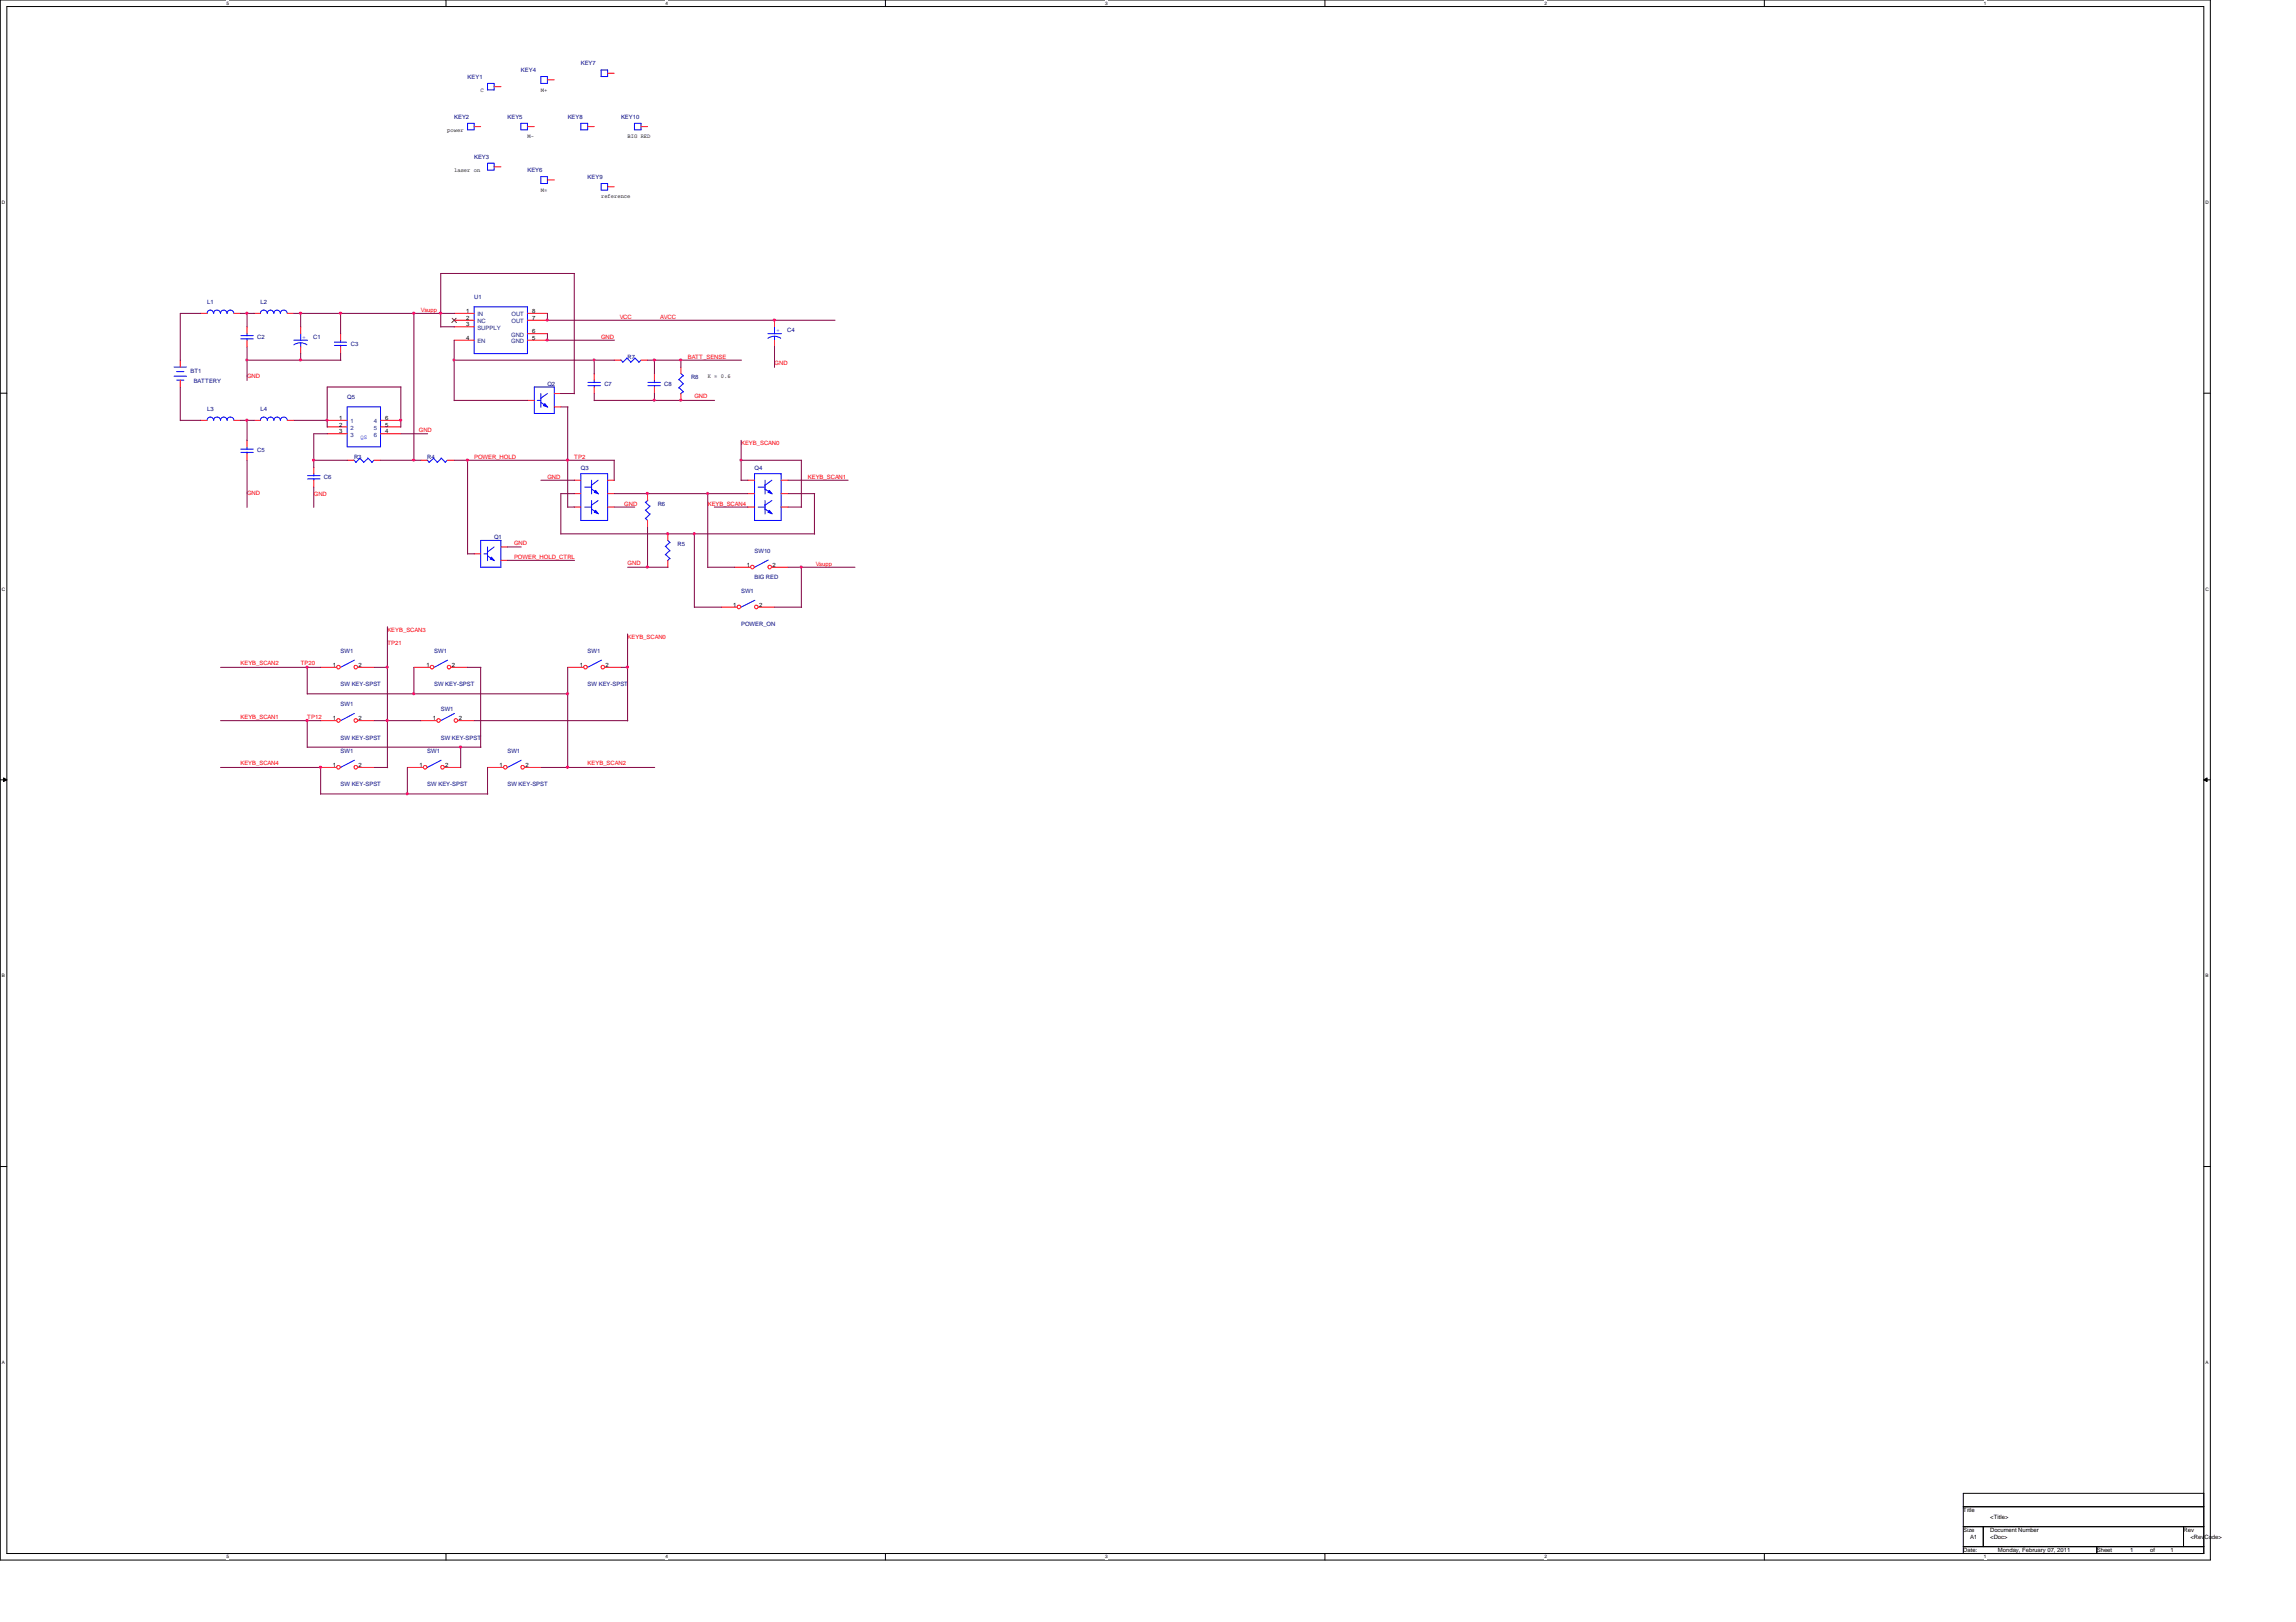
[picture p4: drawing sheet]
<svg xmlns="http://www.w3.org/2000/svg" width="297mm" height="210mm" viewBox="0 0 297 210" stroke-linecap="round" stroke-linejoin="round" font-family="sans-serif">
<defs><g id="words">
<g font-size=".8" fill="#000080">
<text x="60.5" y="10.2">KEY1</text>
<text x="67.4" y="9.4">KEY4</text>
<text x="75.1" y="8.5">KEY7</text>
<text x="58.8" y="15.4">KEY2</text>
<text x="65.7" y="15.4">KEY5</text>
<text x="73.4" y="15.4">KEY8</text>
<text x="80.3" y="15.4">KEY10</text>
<text x="61.3" y="20.6">KEY3</text>
<text x="68.2" y="22.3">KEY6</text>
<text x="76" y="23.2">KEY9</text>
<text x="26.8" y="39.3">L1</text>
<text x="33.7" y="39.3">L2</text>
<text x="61.3" y="38.7">U1</text>
<text x="33.3" y="43.9">C2</text>
<text x="40.5" y="43.9">C1</text>
<text x="45.4" y="44.7">C3</text>
<text x="81.2" y="46.5">R7</text>
<text x="101.9" y="43">C4</text>
<text x="24.6" y="48.2">BT1</text>
<text x="25.1" y="49.6">BATTERY</text>
<text x="26.8" y="53.1">L3</text>
<text x="33.7" y="53.1">L4</text>
<text x="44.9" y="51.6">Q5</text>
<text x="70.8" y="49.9">Q2</text>
<text x="78.2" y="49.9">C7</text>
<text x="85.9" y="49.9">C8</text>
<text x="89.4" y="49.1">R8</text>
<text x="33.3" y="58.5">C5</text>
<text x="45.8" y="59.4">R3</text>
<text x="55.3" y="59.4">R4</text>
<text x="41.9" y="62">C6</text>
<text x="75.1" y="60.9">Q3</text>
<text x="85.1" y="65.5">R6</text>
<text x="97.6" y="60.9">Q4</text>
<text x="63.9" y="69.8">Q1</text>
<text x="87.7" y="70.7">R5</text>
<text x="97.6" y="71.5">SW10</text>
<text x="95.9" y="76.7">SW1</text>
<text x="97.6" y="75">BIG RED</text>
<text x="95.9" y="81">POWER_ON</text>
<text x="44.1" y="84.5">SW1</text>
<text x="44.1" y="88.8">SW KEY-SPST</text>
<text x="56.2" y="84.5">SW1</text>
<text x="56.2" y="88.8">SW KEY-SPST</text>
<text x="76" y="84.5">SW1</text>
<text x="76" y="88.8">SW KEY-SPST</text>
<text x="44.1" y="91.4">SW1</text>
<text x="44.1" y="95.7">SW KEY-SPST</text>
<text x="57" y="92">SW1</text>
<text x="57" y="95.7">SW KEY-SPST</text>
<text x="44.1" y="97.4">SW1</text>
<text x="44.1" y="101.7">SW KEY-SPST</text>
<text x="55.3" y="97.4">SW1</text>
<text x="55.3" y="101.7">SW KEY-SPST</text>
<text x="65.7" y="97.4">SW1</text>
<text x="65.7" y="101.7">SW KEY-SPST</text>
</g>
<g font-size=".8">
<text x="62.2" y="11.9">C</text>
<text x="70" y="11.9">M+</text>
<text x="57.9" y="17">power</text>
<text x="68.2" y="17.9">M-</text>
<text x="81.2" y="17.9">BIG RED</text>
<text x="58.8" y="22.2">laser on</text>
<text x="70" y="24.8">M=</text>
<text x="77.8" y="25.7">reference</text>
<text x="60.3" y="40.5">1</text>
<text x="60.3" y="41.4">2</text>
<text x="68.8" y="40.5">8</text>
<text x="68.8" y="41.4">7</text>
<text x="60.3" y="42.2">3</text>
<text x="60.3" y="44">4</text>
<text x="68.8" y="44">5</text>
<text x="68.8" y="43.1">6</text>
<text x="91.6" y="49">K = 0.6</text>
<text x="43.9" y="54.4">1</text>
<text x="43.9" y="56.1">3</text>
<text x="43.9" y="55.2">2</text>
<text x="49.8" y="55.2">5</text>
<text x="49.8" y="54.4">6</text>
<text x="49.8" y="56.1">4</text>
<text x="96.6" y="73.4">1</text>
<text x="99.9" y="73.4">2</text>
<text x="94.9" y="78.5">1</text>
<text x="98.2" y="78.5">2</text>
<text x="43" y="86.3">1</text>
<text x="46.4" y="86.3">2</text>
<text x="55.2" y="86.3">1</text>
<text x="58.5" y="86.3">2</text>
<text x="75" y="86.3">1</text>
<text x="78.4" y="86.3">2</text>
<text x="43" y="93.2">1</text>
<text x="46.4" y="93.2">2</text>
<text x="56" y="93.2">1</text>
<text x="59.3" y="93.2">2</text>
<text x="43" y="99.3">1</text>
<text x="46.4" y="99.3">2</text>
<text x="54.3" y="99.3">1</text>
<text x="57.6" y="99.3">2</text>
<text x="64.6" y="99.3">1</text>
<text x="68" y="99.3">2</text>
<text x="254" y="195.7">Title</text>
<text x="257.5" y="196.6">&lt;Title&gt;</text>
<text x="254" y="198.3">Size</text>
<text x="254" y="200.9">Date:</text>
<text x="254.9" y="199.2">A1</text>
<text x="257.5" y="198.3">Document Number</text>
<text x="257.5" y="199.2">&lt;Doc&gt;</text>
<text x="258.5" y="200.9">Monday, February 07, 2011</text>
<text x="271.3" y="200.9">Sheet</text>
<text x="275.6" y="200.9">1</text>
<text x="278.2" y="200.9">of</text>
<text x="280.8" y="200.9">1</text>
<text x="282.5" y="198.3">Rev</text>
<text x="283.4" y="199.2">&lt;RevCode&gt;</text>
</g>
<g font-size=".8" fill="#f00">
<text x="54.4" y="40.3">Vsupp</text>
<text x="80.2" y="41.3">VCC</text>
<text x="85.4" y="41.3">AVCC</text>
<text x="77.8" y="43.8">GND</text>
<text x="89" y="46.4">BATT_SENSE</text>
<text x="100.2" y="47.2">GND</text>
<text x="32" y="49">GND</text>
<text x="89.8" y="51.6">GND</text>
<text x="54.2" y="56">GND</text>
<text x="61.3" y="59.4">POWER_HOLD</text>
<text x="74.3" y="59.4">TP2</text>
<text x="95.9" y="57.6">KEYB_SCAN0</text>
<text x="32" y="64.1">GND</text>
<text x="40.6" y="64.2">GND</text>
<text x="70.8" y="62">GND</text>
<text x="80.8" y="65.5">GND</text>
<text x="91.6" y="65.5">KEYB_SCAN4</text>
<text x="104.5" y="61.9">KEYB_SCAN1</text>
<text x="66.5" y="70.6">GND</text>
<text x="66.5" y="72.3">POWER_HOLD_CTRL</text>
<text x="81.2" y="73.2">GND</text>
<text x="105.5" y="73.2">Vsupp</text>
<text x="50.1" y="81.8">KEYB_SCAN3</text>
<text x="50.1" y="83.5">TP21</text>
<text x="81.2" y="82.7">KEYB_SCAN0</text>
<text x="31.1" y="86.1">KEYB_SCAN2</text>
<text x="38.9" y="86.1">TP20</text>
<text x="31.1" y="93">KEYB_SCAN1</text>
<text x="39.7" y="93">TP12</text>
<text x="31.1" y="99.1">KEYB_SCAN4</text>
<text x="76" y="99.1">KEYB_SCAN2</text>
</g>
<g font-size=".8" fill="#004080">
<text x="61.8" y="40.9">IN</text>
<text x="61.8" y="41.8">NC</text>
<text x="66.2" y="40.9">OUT</text>
<text x="66.2" y="41.8">OUT</text>
<text x="61.8" y="42.7">SUPPLY</text>
<text x="61.8" y="44.4">EN</text>
<text x="66.1" y="44.4">GND</text>
<text x="66.1" y="43.6">GND</text>
<text x="45.3" y="54.8">1</text>
<text x="45.3" y="56.5">3</text>
<text x="45.3" y="55.6">2</text>
<text x="48.4" y="55.6">5</text>
<text x="48.4" y="54.8">4</text>
<text x="48.4" y="56.5">6</text>
</g>
<g font-size=".8" fill="#00f">
<text x="39.2" y="43.9">+</text>
<text x="100.5" y="43">+</text>
<text x="46.6" y="56.8">QS</text>
</g>
<g font-size=".6">
<text x="29.3" y=".6">5</text>
<text x="86.1" y=".6">4</text>
<text x="143" y=".6">3</text>
<text x="199.8" y=".6">2</text>
<text x="256.7" y=".6">1</text>
<text x=".3" y="26.4">D</text>
<text x="285.3" y="26.4">D</text>
<text x=".3" y="76.5">C</text>
<text x="285.3" y="76.5">C</text>
<text x=".3" y="126.5">B</text>
<text x="285.3" y="126.5">B</text>
<text x=".3" y="176.5">A</text>
<text x="285.3" y="176.5">A</text>
<text x="29.3" y="201.7">5</text>
<text x="86.1" y="201.7">4</text>
<text x="143" y="201.7">3</text>
<text x="199.8" y="201.7">2</text>
<text x="256.7" y="201.7">1</text>
</g>
</g></defs>
<path d="M0 0h286v201.9h-286zM.9 .8h284.2v200.2h-284.2z" fill="none" stroke="#000" stroke-width=".13"/>
<g fill="#fff">
<path d="M29.3 .1h.3v.7h-.3z"/>
<path d="M29.3 201.1h.3v.7h-.3z"/>
</g>
<path d="M57.7 0v.8M57.7 201v.9" fill="none" stroke="#000" stroke-width=".13"/>
<g fill="#fff">
<path d="M86.1 .1h.3v.7h-.3z"/>
<path d="M86.1 201.1h.3v.7h-.3z"/>
</g>
<path d="M114.6 0v.8M114.6 201v.9" fill="none" stroke="#000" stroke-width=".13"/>
<g fill="#fff">
<path d="M143 .1h.3v.7h-.3z"/>
<path d="M143 201.1h.3v.7h-.3z"/>
</g>
<path d="M171.4 0v.8M171.4 201v.9" fill="none" stroke="#000" stroke-width=".13"/>
<g fill="#fff">
<path d="M199.8 .1h.3v.7h-.3z"/>
<path d="M199.8 201.1h.3v.7h-.3z"/>
</g>
<path d="M228.3 0v.8M228.3 201v.9" fill="none" stroke="#000" stroke-width=".13"/>
<g fill="#fff">
<path d="M256.7 .1h.3v.7h-.3z"/>
<path d="M256.7 201.1h.3v.7h-.3z"/>
<path d="M.3 25.9h.3v.6h-.3z"/>
<path d="M285.3 25.9h.4v.6h-.4z"/>
<path d="M.3 75.9h.3v.7h-.3z"/>
<path d="M285.3 75.9h.4v.7h-.4z"/>
</g>
<path d="M0 50.9h.9M285.1 50.9h.9" fill="none" stroke="#000" stroke-width=".13"/>
<g fill="#fff">
<path d="M.3 125.9h.3v.7h-.3z"/>
<path d="M285.3 125.9h.4v.7h-.4z"/>
</g>
<path d="M0 100.9h.9M.5 100.7l.4 .2-.4 .2zM285.1 100.9l.4-.2v.4zM285.1 100.9h.9" fill="none" stroke="#000" stroke-width=".13"/>
<path d="M.5 100.7l.4 .2-.4 .2zM285.1 100.9l.4-.2v.4z" fill="#000"/>
<g fill="#fff">
<path d="M.3 176h.3v.7h-.3z"/>
<path d="M285.3 176h.4v.7h-.4z"/>
</g>
<path d="M0 151h.9M285.1 151h.9M254 193.3h31.1v7.7h-31.1zM254 195h31.1M254 197.6h31.1M256.6 197.6v2.6M282.5 197.6v2.6M254 200.2h31.1M271.3 200.2v.8" fill="none" stroke="#000" stroke-width=".13"/>
<g fill="none" stroke="#00f" stroke-width=".13">
<path d="M31.2 58.1h1.6M31.2 58.5h1.6M32 57.8v.4M32 58.5v.2M38 44h1.8M38.9 44.4l.8 .2M38.9 44.4h-.3l-.6 .2M38.9 43.2v.9M38.9 44.4v.5M69.5 51.8h.5M70 52.1l.9 .6M70 50.9v1.8"/>
<path d="M70.8 50.9l-.9 .7M83.8 49.5h1.6M83.8 49.9h1.6M84.7 49.2v.3M84.7 49.9v.2M99.4 43.2h1.7M100.2 43.5l.8 .3M100.2 43.5l-.8 .3M100.2 42.3v.9M100.2 43.5v.6M39.8 61.6h1.6M39.8 62h1.6"/>
<path d="M40.6 61.3v.3M40.6 61.9v.2M86.1 70.7l.6 .6M86.1 71.8l.6 .5M86.4 69.9l.3 .3M86.7 70.2l-.6 .5M86.7 71.2l-.6 .6M86.7 72.3l-.3 .3M97.7 77.7l-1.8 .9M99.4 72.5l-1.8 .9M57.9 85.4l-1.7 1M58.8 92.3l-1.8 1"/>
</g>
<g fill="none" stroke="#f00" stroke-width=".13">
<path d="M32 57v.8M32 58.7v.9M38.9 42.3v.9M38.9 44.9v.9M84.7 48.3v.9M84.7 50.1v.8M100.2 41.4v.9M100.2 44v.9M40.6 60.5v.8M40.6 62.1v.9M86.4 69.1v.8M86.4 72.5v.9"/>
<path d="M93.3 78.6h2.1M95 73.4h2.1M95.4 78.4h.4v.1v.2l-.2 .1-.2-.1zM97.2 73.2h.3l.1 .2-.1 .1-.2 .1-.1-.1zM97.7 78.4h.3l.1 .1-.1 .2-.2 .1-.1-.1zM98.1 78.6h2.1M99.4 73.2h.3l.1 .2-.1 .1-.1 .1-.2-.1zM99.9 73.4h2M53.5 86.4h2.2M54.4 93.3h2.1M55.7 86.2h.4v.1v.2l-.2 .1-.2-.1zM56.6 93.1h.3l.1 .1-.1 .2-.2 .1-.1-.1z"/>
<path d="M57.9 86.2h.4v.1v.2l-.2 .1-.2-.1zM58.4 86.4h2.1M58.8 93.1h.3l.1 .1-.1 .2-.1 .1-.2-.1zM59.3 93.3h2"/>
</g>
<path d="M70.5 52.2l.3 .5-.5-.2z" fill="#00f"/>
<path d="M69.1 50.1h2.6v3.4h-2.6zM70.5 52.2l.3 .5-.5-.2zM75.6 63h.9M76.5 63.3l.9 .6M76.5 62.1v1.8M77.4 62.1l-.9 .7" fill="none" stroke="#00f" stroke-width=".13"/>
<path d="M68.2 51.8h.9M71.7 50.9h.9M71.7 52.7h.9" fill="none" stroke="#f00" stroke-width=".13"/>
<path d="M77 63.5l.4 .4-.5-.2z" fill="#00f"/>
<path d="M75.1 61.3h3.5v6.1h-3.5zM77 63.5l.4 .4-.5-.2z" fill="none" stroke="#00f" stroke-width=".13"/>
<path d="M77 66l.4 .5-.5-.2z" fill="#00f"/>
<g fill="none" stroke="#00f" stroke-width=".13">
<path d="M77.8 9.1h.8v.8h-.8zM82.1 16h.8v.8h-.8zM77.8 23.7h.8v.9h-.8zM26.8 40.6a.42 .42 0 0 1 .4-.5 .42 .42 0 0 1 .4 .5 .45 .45 0 0 1 .5-.5 .45 .45 0 0 1 .4 .5 .42 .42 0 0 1 .5-.5 .42 .42 0 0 1 .4 .5 .45 .45 0 0 1 .4-.5 .45 .45 0 0 1 .5 .5M33.7 40.6a.45 .45 0 0 1 .4-.5 .45 .45 0 0 1 .5 .5 .42 .42 0 0 1 .4-.5 .42 .42 0 0 1 .4 .5 .42 .42 0 0 1 .5-.5 .42 .42 0 0 1 .4 .5 .45 .45 0 0 1 .4-.5 .45 .45 0 0 1 .5 .5M55.2 59.5l.3 .3M56 59.3l.6 .5M56.1 59.3l-.6 .6M57.1 59.3l.5 .5M57.1 59.3l-.5 .6M57.9 59.6l-.3 .3M87.8 49.1l.6 .6"/>
<path d="M87.8 50.2l.6 .5M88.1 48.3l.3 .3M88.4 48.6l-.6 .5M88.4 49.7l-.6 .5M88.4 50.7l-.4 .3M62.6 71.7h.5M63.1 71.9l.9 .7M63.1 70.8v1.8M63.9 70.8l-.9 .7M75.6 65.6h.9M76.5 64.8v1.7M76.5 65.9l.9 .6"/>
<path d="M77 66l.4 .5-.5-.2zM77.4 64.8l-.9 .6M83.5 67.1l.3 .3M83.5 66l.6 .5M83.5 65l.6 .5M83.8 64.7l-.3 .3M84.1 66.5l-.6 .6M84.1 65.5l-.6 .5M77.8 85.4l-1.8 1"/>
</g>
<g fill="none" stroke="#f00" stroke-width=".13">
<path d="M78.6 9.5h.9M82.9 16.4h.9M78.6 24.2h.9M25.9 40.6h.9M30.3 40.6h.8M32.8 40.6h.9M37.2 40.6h.8M54.4 59.6h.9M57.9 59.6h.9M88.1 47.5v.8M88.1 50.9v.9M74.3 62.1h.8"/>
<path d="M74.3 63.9h.8M74.3 65.6h.8M78.6 62.1h.9M78.6 63.9h.9M78.6 65.6h.9M83.8 63.9v.9M83.8 67.4v.8M73.4 86.4h2.1M75.6 86.2h.3l.1 .1-.1 .2-.2 .1-.1-.1zM77.8 86.2h.3l.1 .1-.1 .2-.1 .1-.2-.1zM78.3 86.4h2"/>
</g>
<path d="M63.6 72.1l.3 .4-.5-.2z" fill="#00f"/>
<g fill="none" stroke="#00f" stroke-width=".13">
<path d="M75.1 16h.9v.8h-.9zM61.3 39.7h6.9v6.1h-6.9zM33.7 54.4a.45 .45 0 0 1 .4-.4 .45 .45 0 0 1 .5 .4 .42 .42 0 0 1 .4-.4 .42 .42 0 0 1 .4 .4 .42 .42 0 0 1 .5-.4 .42 .42 0 0 1 .4 .4 .45 .45 0 0 1 .4-.4 .45 .45 0 0 1 .5 .4M45.8 59.5l.3 .3M46.5 59.3l.6 .5M46.6 59.3l-.6 .6M47.6 59.3l.5 .5M47.6 59.3l-.6 .6M48.4 59.6l-.3 .3M62.2 69.9h2.6v3.5h-2.6zM63.6 72.1l.3 .4-.5-.2zM98.1 63h.9"/>
<path d="M99 63.3l.9 .6M99 62.1v1.8M99.9 62.1l-1 .7M45.8 92.3l-1.7 1M45.8 98.4l-1.7 .9M67.4 98.4l-1.7 .9"/>
</g>
<g fill="none" stroke="#f00" stroke-width=".13">
<path d="M76 16.4h.9M32.8 54.4h.9M37.2 54.4h.8M44.9 59.6h.9M48.4 59.6h.8M58.8 40.6h2.5M58.8 42.3h2.5M58.8 41.4h2.5M58.8 44h2.5M68.2 40.6h2.6M68.2 41.4h2.6M68.2 44h2.6"/>
<path d="M68.2 43.2h2.6M61.3 71.7h.9M64.8 70.8h.9M64.8 72.5h.9M41.5 93.3h2.1M41.5 99.3h2.1M43.6 93.1h.3l.1 .1-.1 .2-.1 .1-.2-.1zM43.6 99.1h.3l.1 .2-.1 .1-.1 .1-.2-.1zM45.9 93.1h.3l.1 .1-.1 .2-.2 .1-.1-.1zM45.9 99.1h.3l.1 .2-.1 .1-.2 .1-.1-.1zM46.3 93.3h2.1M46.3 99.3h2.1"/>
<path d="M63.1 99.3h2M65.2 99.1h.3l.1 .2-.1 .1-.1 .1-.2-.1zM67.4 99.1h.4l.1 .2-.1 .1-.2 .1-.2-.1zM67.9 99.3h2.1"/>
</g>
<path d="M58.5 41.2l.6 .5M59 41.2l-.5 .5" fill="none" stroke="#804000" stroke-width=".13"/>
<path d="M99.5 63.5l.4 .4-.5-.2z" fill="#00f"/>
<path d="M97.6 61.3h3.4v6.1h-3.4zM99.5 63.5l.4 .4-.5-.2z" fill="none" stroke="#00f" stroke-width=".13"/>
<path d="M99.5 66l.4 .5-.5-.2z" fill="#00f"/>
<g fill="none" stroke="#00f" stroke-width=".13">
<path d="M60.5 16h.8v.8h-.8zM63.1 10.8h.8v.8h-.8zM67.4 16h.8v.8h-.8zM70 9.9h.8v.9h-.8zM63.1 21.1h.8v.9h-.8zM70 22.9h.8v.8h-.8zM22.5 47.5h1.6M22.5 48.7h1.6M22.9 49.2h.9M22.9 48.1h.9M26.8 54.4a.42 .42 0 0 1 .4-.4 .42 .42 0 0 1 .4 .4 .45 .45 0 0 1 .5-.4 .45 .45 0 0 1 .4 .4 .42 .42 0 0 1 .5-.4 .42 .42 0 0 1 .4 .4 .45 .45 0 0 1 .4-.4 .45 .45 0 0 1 .5 .4M31.2 43.4h1.6"/>
<path d="M31.2 43.9h1.6M32 43.2v.3M32 43.8v.2M43.3 44.3h1.5M43.3 44.7h1.5M44.1 44v.3M44.1 44.7v.2M44.9 52.7h4.3v5.1h-4.3zM76.1 49.5h1.6M76.1 49.9h1.6M76.9 49.2v.3M76.9 49.9v.2"/>
<path d="M80.3 46.6l.3 .3M81.1 46.3l.5 .6M81.1 46.4l-.5 .5M82.1 46.3l.6 .6M82.2 46.4l-.6 .5M82.9 46.6l-.3 .3M98.1 65.6h.9M99 64.8v1.7M99 65.9l.9 .6M99.5 66l.4 .5-.5-.2zM99.9 64.8l-1 .6M45.8 85.4l-1.7 1"/>
<path d="M57.1 98.4l-1.8 .9"/>
</g>
<g fill="none" stroke="#f00" stroke-width=".13">
<path d="M61.3 16.4h.9M63.9 11.2h.9M68.2 16.4h.9M70.8 10.3h.9M63.9 21.6h.9M70.8 23.3h.9M23.3 46.6v.9M23.3 49.2v.9M25.9 54.4h.9M30.3 54.4h.8M32 42.3v.9M32 44v.9"/>
<path d="M42.3 54.4h2.6M42.3 56.1h2.6M42.3 55.2h2.6M44.1 43.2v.8M44.1 44.9v.9M49.2 54.4h2.7M49.2 56.1h2.7M49.2 55.2h2.7M76.9 48.3v.9M76.9 50.1v.8M79.5 46.6h.8M82.9 46.6h.9"/>
<path d="M96.7 62.1h.9M96.7 63.9h.9M96.7 65.6h.9M101 62.1h.9M101 63.9h.9M101 65.6h.9M41.5 86.4h2.1M43.6 86.2h.3l.1 .1-.1 .2-.1 .1-.2-.1zM45.9 86.2h.3l.1 .1-.1 .2-.2 .1-.1-.1zM46.3 86.4h2.1M52.7 99.3h2.1M54.8 99.1h.4v.2v.1l-.2 .1-.2-.1z"/>
<path d="M57.1 99.1h.3l.1 .2-.1 .1-.2 .1-.1-.1zM57.5 99.3h2.1"/>
</g>
<g fill="none" stroke="#800040" stroke-width=".13">
<path d="M74.3 35.4v15.6M74.3 35.4h-17.3v6.9M23.3 50.1v4.3M23.3 54.4h2.7M26 40.6h-2.7v6.1M31.1 40.6h1.8M31.1 54.4h1.8M32 40.6v1.7M32 44.9v4.3M32 54.4v2.6M32 59.6v6.1M32 46.6h12.1"/>
<path d="M38 40.6h20.8M38 54.4h4.4M38.9 40.6v1.7M38.9 45.8v.9M40.6 59.6h4.4M42.4 56.1h-1.8v4.4M44.1 40.6v2.6M44.1 45.8v.9M49.2 59.6h5.3M51.9 50.1v5.2M51.9 56.1h3.4M51.9 50.1h-9.6v5.2"/>
<path d="M53.5 40.6v19M57 42.3h1.8M58.8 46.6h20.7M58.8 59.6h20.7M58.8 44v7.9M58.8 51.8h9.5M60.5 59.6v12.1M70.8 40.6v.9M70.8 43.2v.9M70.8 44h8.7M70.8 41.4h37.2M72.6 52.7h.9"/>
<path d="M72.6 50.9h1.7M73.4 52.7v13M76.9 51.8h15.6M76.9 46.6v1.8M76.9 50.9v1M79.5 59.6v2.6M83.8 46.6h12.1M84.7 46.6v1.8M84.7 50.9v1M88.1 46.6v.9M95.9 59.6h7.8M95.9 57v5.2"/>
<path d="M100.2 44.9v2.6M103.7 59.6v6.1M40.6 63v2.7M60.5 71.7h.9M65.7 70.8h1.7M65.7 72.5h8.6M70 62.1h4.3M72.6 69.1h32.8M73.4 65.6h.9M74.3 63.9h-1.7v5.2M79.5 65.6h2.6M79.5 63.9h17.3"/>
<path d="M81.2 73.4h5.2M83.8 68.2v5.2M89.8 69.1v9.5M89.8 78.6h3.5M91.6 73.4h3.5M91.6 63.9v9.5M92.4 65.6h4.4M95.9 62.1h.9M100.2 78.6h3.5M101.9 62.1h7.8M101.9 65.6h1.8M101.9 63.9h3.5"/>
<path d="M101.9 73.4h8.7M103.7 73.4v5.2M105.4 63.9v5.2M28.5 99.3h13M28.5 86.4h13M28.5 93.3h13M39.7 89.8h33.8M39.7 86.4v3.4M39.7 93.3v3.4M39.7 96.7h22.5M41.5 99.3v3.5M48.4 99.3h1.8"/>
<path d="M48.4 86.4h1.8M48.4 93.3h6.1M50.1 81.1v18.3M52.7 99.3v3.5M53.5 86.4v3.4M59.6 96.7v2.7M60.5 86.4h1.7M61.3 93.3h19.9M62.2 86.4v10.3M63.1 99.3v3.5M70 99.3h14.7M73.4 86.4v13"/>
<path d="M80.3 86.4h.9M81.2 82v11.3M41.5 102.7h21.6"/>
</g>
<path d="M31.8 40.4h.2v.2h-.2z" fill-rule="evenodd" fill="#f0f"/>
<path d="M31.8 40.4h.2v.2h-.2z" fill="none" stroke="#f0f" stroke-width=".13"/>
<path d="M38.8 40.4h.2v.2h-.2z" fill-rule="evenodd" fill="#f0f"/>
<path d="M38.8 40.4h.2v.2h-.2z" fill="none" stroke="#f0f" stroke-width=".13"/>
<path d="M31.8 54.3h.2v.2h-.2z" fill-rule="evenodd" fill="#f0f"/>
<path d="M31.8 54.3h.2v.2h-.2z" fill="none" stroke="#f0f" stroke-width=".13"/>
<path d="M31.8 46.5h.2v.2h-.2z" fill-rule="evenodd" fill="#f0f"/>
<path d="M31.8 46.5h.2v.2h-.2z" fill="none" stroke="#f0f" stroke-width=".13"/>
<path d="M38.8 46.5h.2v.2h-.2z" fill-rule="evenodd" fill="#f0f"/>
<path d="M38.8 46.5h.2v.2h-.2z" fill="none" stroke="#f0f" stroke-width=".13"/>
<path d="M42.2 54.3h.2v.2h-.2z" fill-rule="evenodd" fill="#f0f"/>
<path d="M42.2 54.3h.2v.2h-.2z" fill="none" stroke="#f0f" stroke-width=".13"/>
<path d="M51.7 54.3h.2v.2h-.2z" fill-rule="evenodd" fill="#f0f"/>
<path d="M51.7 54.3h.2v.2h-.2z" fill="none" stroke="#f0f" stroke-width=".13"/>
<path d="M40.5 59.4h.2v.2h-.2z" fill-rule="evenodd" fill="#f0f"/>
<path d="M40.5 59.4h.2v.2h-.2z" fill="none" stroke="#f0f" stroke-width=".13"/>
<path d="M43.9 40.4h.2v.2h-.2z" fill-rule="evenodd" fill="#f0f"/>
<path d="M43.9 40.4h.2v.2h-.2z" fill="none" stroke="#f0f" stroke-width=".13"/>
<path d="M53.4 40.4h.2v.2h-.2z" fill-rule="evenodd" fill="#f0f"/>
<path d="M53.4 40.4h.2v.2h-.2z" fill="none" stroke="#f0f" stroke-width=".13"/>
<path d="M53.4 59.4h.2v.2h-.2z" fill-rule="evenodd" fill="#f0f"/>
<path d="M53.4 59.4h.2v.2h-.2z" fill="none" stroke="#f0f" stroke-width=".13"/>
<path d="M56.9 40.4h.2v.2h-.2z" fill-rule="evenodd" fill="#f0f"/>
<path d="M56.9 40.4h.2v.2h-.2z" fill="none" stroke="#f0f" stroke-width=".13"/>
<path d="M60.4 59.4h.2v.2h-.2z" fill-rule="evenodd" fill="#f0f"/>
<path d="M60.4 59.4h.2v.2h-.2z" fill="none" stroke="#f0f" stroke-width=".13"/>
<path d="M73.3 59.4h.2v.2h-.2z" fill-rule="evenodd" fill="#f0f"/>
<path d="M73.3 59.4h.2v.2h-.2z" fill="none" stroke="#f0f" stroke-width=".13"/>
<path d="M58.6 46.5h.2v.2h-.2z" fill-rule="evenodd" fill="#f0f"/>
<path d="M58.6 46.5h.2v.2h-.2z" fill="none" stroke="#f0f" stroke-width=".13"/>
<path d="M76.7 46.5h.2v.2h-.2z" fill-rule="evenodd" fill="#f0f"/>
<path d="M76.7 46.5h.2v.2h-.2z" fill="none" stroke="#f0f" stroke-width=".13"/>
<path d="M84.5 46.5h.2v.2h-.2z" fill-rule="evenodd" fill="#f0f"/>
<path d="M84.5 46.5h.2v.2h-.2z" fill="none" stroke="#f0f" stroke-width=".13"/>
<path d="M88 46.5h.2v.2h-.2z" fill-rule="evenodd" fill="#f0f"/>
<path d="M88 46.5h.2v.2h-.2z" fill="none" stroke="#f0f" stroke-width=".13"/>
<path d="M84.5 51.7h.2v.2h-.2z" fill-rule="evenodd" fill="#f0f"/>
<path d="M84.5 51.7h.2v.2h-.2z" fill="none" stroke="#f0f" stroke-width=".13"/>
<path d="M88 51.7h.2v.2h-.2z" fill-rule="evenodd" fill="#f0f"/>
<path d="M88 51.7h.2v.2h-.2z" fill="none" stroke="#f0f" stroke-width=".13"/>
<path d="M83.6 63.7h.2v.3h-.2z" fill-rule="evenodd" fill="#f0f"/>
<path d="M83.6 63.7h.2v.3h-.2z" fill="none" stroke="#f0f" stroke-width=".13"/>
<path d="M95.7 59.4h.3v.2h-.3z" fill-rule="evenodd" fill="#f0f"/>
<path d="M95.7 59.4h.3v.2h-.3z" fill="none" stroke="#f0f" stroke-width=".13"/>
<path d="M86.3 69h.2v.2h-.2z" fill-rule="evenodd" fill="#f0f"/>
<path d="M86.3 69h.2v.2h-.2z" fill="none" stroke="#f0f" stroke-width=".13"/>
<path d="M89.7 69h.2v.2h-.2z" fill-rule="evenodd" fill="#f0f"/>
<path d="M89.7 69h.2v.2h-.2z" fill="none" stroke="#f0f" stroke-width=".13"/>
<path d="M83.6 73.3h.2v.2h-.2z" fill-rule="evenodd" fill="#f0f"/>
<path d="M83.6 73.3h.2v.2h-.2z" fill="none" stroke="#f0f" stroke-width=".13"/>
<path d="M91.4 63.7h.2v.3h-.2z" fill-rule="evenodd" fill="#f0f"/>
<path d="M91.4 63.7h.2v.3h-.2z" fill="none" stroke="#f0f" stroke-width=".13"/>
<path d="M103.5 73.3h.2v.2h-.2z" fill-rule="evenodd" fill="#f0f"/>
<path d="M103.5 73.3h.2v.2h-.2z" fill="none" stroke="#f0f" stroke-width=".13"/>
<path d="M73.3 99.2h.2v.2h-.2z" fill-rule="evenodd" fill="#f0f"/>
<path d="M73.3 99.2h.2v.2h-.2z" fill="none" stroke="#f0f" stroke-width=".13"/>
<path d="M50 86.2h.2v.2h-.2z" fill-rule="evenodd" fill="#f0f"/>
<path d="M50 86.2h.2v.2h-.2z" fill="none" stroke="#f0f" stroke-width=".13"/>
<path d="M50 93.1h.2v.2h-.2z" fill-rule="evenodd" fill="#f0f"/>
<path d="M50 93.1h.2v.2h-.2z" fill="none" stroke="#f0f" stroke-width=".13"/>
<path d="M73.3 89.7h.2v.2h-.2z" fill-rule="evenodd" fill="#f0f"/>
<path d="M73.3 89.7h.2v.2h-.2z" fill="none" stroke="#f0f" stroke-width=".13"/>
<path d="M39.6 86.2h.2v.2h-.2z" fill-rule="evenodd" fill="#f0f"/>
<path d="M39.6 86.2h.2v.2h-.2z" fill="none" stroke="#f0f" stroke-width=".13"/>
<path d="M52.6 102.6h.2v.2h-.2z" fill-rule="evenodd" fill="#f0f"/>
<path d="M52.6 102.6h.2v.2h-.2z" fill="none" stroke="#f0f" stroke-width=".13"/>
<path d="M59.5 96.6h.2v.2h-.2z" fill-rule="evenodd" fill="#f0f"/>
<path d="M59.5 96.6h.2v.2h-.2z" fill="none" stroke="#f0f" stroke-width=".13"/>
<path d="M41.3 99.2h.3v.2h-.3z" fill-rule="evenodd" fill="#f0f"/>
<path d="M41.3 99.2h.3v.2h-.3z" fill="none" stroke="#f0f" stroke-width=".13"/>
<path d="M53.4 89.7h.2v.2h-.2z" fill-rule="evenodd" fill="#f0f"/>
<path d="M53.4 89.7h.2v.2h-.2z" fill="none" stroke="#f0f" stroke-width=".13"/>
<path d="M81.1 86.2h.2v.2h-.2z" fill-rule="evenodd" fill="#f0f"/>
<path d="M81.1 86.2h.2v.2h-.2z" fill="none" stroke="#f0f" stroke-width=".13"/>
<path d="M39.6 93.1h.2v.2h-.2z" fill-rule="evenodd" fill="#f0f"/>
<path d="M39.6 93.1h.2v.2h-.2z" fill="none" stroke="#f0f" stroke-width=".13"/>
<path d="M70.7 43.9h.2v.2h-.2z" fill-rule="evenodd" fill="#f0f"/>
<path d="M70.7 43.9h.2v.2h-.2z" fill="none" stroke="#f0f" stroke-width=".13"/>
<path d="M70.7 41.3h.2v.2h-.2z" fill-rule="evenodd" fill="#f0f"/>
<path d="M70.7 41.3h.2v.2h-.2z" fill="none" stroke="#f0f" stroke-width=".13"/>
<path d="M100.1 41.3h.2v.2h-.2z" fill-rule="evenodd" fill="#f0f"/>
<path d="M100.1 41.3h.2v.2h-.2z" fill="none" stroke="#f0f" stroke-width=".13"/>
<use href="#words"/>
</svg>
